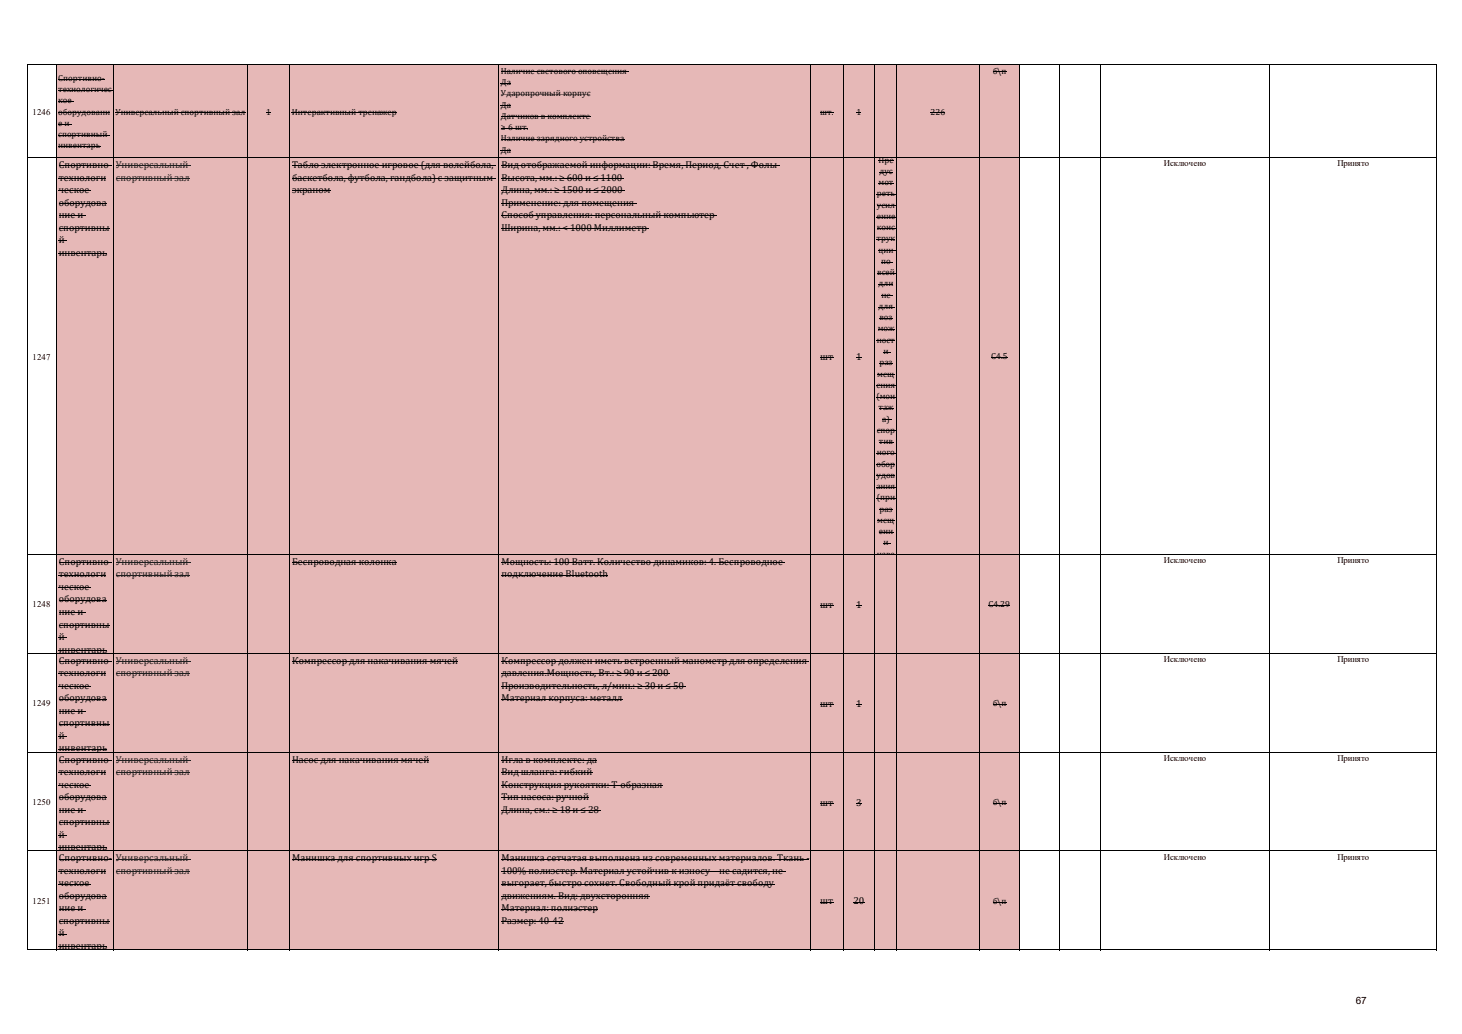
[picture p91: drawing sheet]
<svg xmlns="http://www.w3.org/2000/svg" width="297mm" height="210mm" viewBox="0 0 297 210" stroke-linecap="round" stroke-linejoin="round" font-family="sans-serif">
<defs><g id="words">
<g font-size="2">
<text x="11.9" y="34.1">Спортивно-</text>
<text x="59.3" y="34.1">Табло электронное игровое (для волейбола,</text>
<text x="101.8" y="34.1">Вид отображаемой информации: Время, Период, Счет , Фолы</text>
<text x="11.9" y="36.7">технологи</text>
<text x="11.9" y="39.2">ческое</text>
<text x="11.9" y="41.7">оборудова</text>
<text x="59.3" y="36.7">баскетбола, футбола, гандбола) с защитным</text>
<text x="59.3" y="39.2">экраном</text>
<text x="101.8" y="36.7">Высота, мм.: ≥ 600 и ≤ 1100</text>
<text x="101.8" y="39.2">Длина, мм.: ≥ 1500 и ≤ 2000</text>
<text x="101.8" y="41.7">Применение: для помещения</text>
<text x="11.9" y="44.3">ние и</text>
<text x="11.9" y="46.8">спортивны</text>
<text x="101.8" y="44.3">Способ управления: персональный компьютер</text>
<text x="101.8" y="46.8">Ширина, мм.: &lt; 1000 Миллиметр</text>
<text x="11.9" y="49.4">й</text>
<text x="11.9" y="51.9">инвентарь</text>
<text x="166.6" y="73.2">шт</text>
<text x="173.9" y="73.2">1</text>
<text x="11.9" y="114.7">Спортивно-</text>
<text x="11.9" y="117.3">технологи</text>
<text x="11.9" y="119.8">ческое</text>
<text x="59.3" y="114.7">Беспроводная колонка</text>
<text x="101.8" y="114.7">Мощность: 100 Ватт. Количество динамиков: 4. Беспроводное</text>
<text x="101.8" y="117.3">подключение Bluetooth</text>
<text x="11.9" y="122.3">оборудова</text>
<text x="11.9" y="124.9">ние и</text>
<text x="166.6" y="123.4">шт</text>
<text x="173.9" y="123.4">1</text>
<text x="11.9" y="127.4">спортивны</text>
<text x="11.9" y="130">й</text>
<text x="11.9" y="132.5">инвентарь</text>
<text x="11.9" y="134.8">Спортивно-</text>
<text x="11.9" y="137.3">технологи</text>
<text x="59.3" y="134.8">Компрессор для накачивания мячей</text>
<text x="101.8" y="134.8">Компрессор должен иметь встроенный манометр для определения</text>
<text x="101.8" y="137.3">давления.Мощность, Вт.: ≥ 90 и ≤ 200</text>
<text x="11.9" y="139.9">ческое</text>
<text x="11.9" y="142.4">оборудова</text>
<text x="101.8" y="139.9">Производительность, л/мин.: ≥ 30 и ≤ 50</text>
<text x="101.8" y="142.4">Материал корпуса: металл</text>
<text x="166.6" y="143.5">шт</text>
<text x="173.9" y="143.5">1</text>
<text x="11.9" y="145">ние и</text>
<text x="11.9" y="147.5">спортивны</text>
<text x="11.9" y="150">й</text>
<text x="11.9" y="152.6">инвентарь</text>
<text x="11.9" y="154.9">Спортивно-</text>
<text x="59.3" y="154.9">Насос для накачивания мячей</text>
<text x="101.8" y="154.9">Игла в комплекте: да</text>
<text x="11.9" y="157.4">технологи</text>
<text x="11.9" y="159.9">ческое</text>
<text x="101.8" y="157.4">Вид шланга: гибкий</text>
<text x="101.8" y="159.9">Конструкция рукоятки: Т-образная</text>
<text x="11.9" y="162.5">оборудова</text>
<text x="11.9" y="165">ние и</text>
<text x="11.9" y="167.6">спортивны</text>
<text x="101.8" y="162.5">Тип насоса: ручной</text>
<text x="101.8" y="165">Длина, см.: ≥ 18 и ≤ 28</text>
<text x="166.6" y="163.6">шт</text>
<text x="173.9" y="163.6">3</text>
<text x="11.9" y="170.1">й</text>
<text x="11.9" y="172.6">инвентарь</text>
<text x="11.9" y="174.9">Спортивно-</text>
<text x="11.9" y="177.5">технологи</text>
<text x="59.3" y="174.9">Манишка для спортивных игр S</text>
<text x="101.8" y="174.9">Манишка сетчатая выполнена из современных материалов. Ткань -</text>
<text x="101.8" y="177.5">100% полиэстер. Материал устойчив к износу – не садится, не</text>
<text x="11.9" y="180">ческое</text>
<text x="11.9" y="182.5">оборудова</text>
<text x="11.9" y="185.1">ние и</text>
<text x="101.8" y="182.5">движениям. Вид: двухсторонняя</text>
<text x="101.8" y="185.1">Материал: полиэстер</text>
<text x="101.8" y="180">выгорает, быстро сохнет. Свободный крой придаёт свободу</text>
<text x="166.6" y="183.6">шт</text>
<text x="173.4" y="183.6">20</text>
<text x="11.9" y="187.6">спортивны</text>
<text x="11.9" y="190.2">й</text>
<text x="101.8" y="187.6">Размер: 40-42</text>
<text x="11.9" y="192.7">инвентарь</text>
<text x="275.4" y="203.8">67</text>
</g>
<g font-size="2" fill="#1f1f1f">
<text x="23.5" y="34.1">Универсальный</text>
<text x="23.5" y="36.7">спортивный зал</text>
<text x="23.5" y="114.7">Универсальный</text>
<text x="23.5" y="117.3">спортивный зал</text>
<text x="23.5" y="134.8">Универсальный</text>
<text x="23.5" y="137.3">спортивный зал</text>
<text x="23.5" y="154.9">Универсальный</text>
<text x="23.5" y="157.4">спортивный зал</text>
<text x="23.5" y="174.9">Универсальный</text>
<text x="23.5" y="177.5">спортивный зал</text>
</g>
<g font-size="1.8">
<text x="11.8" y="16.4">Спортивно-</text>
<text x="101.8" y="15">Наличие светового оповещения</text>
<text x="101.8" y="17.3">Да</text>
<text x="201.7" y="15">б\п</text>
<text x="6.6" y="23.3">1246</text>
<text x="11.8" y="18.7">технологичес</text>
<text x="11.8" y="21">кое</text>
<text x="11.8" y="23.3">оборудовани</text>
<text x="23.4" y="23.3">Универсальный спортивный зал</text>
<text x="54.1" y="23.3">1</text>
<text x="59.3" y="23.3">Интерактивный тренажер</text>
<text x="101.8" y="19.6">Ударопрочный корпус</text>
<text x="101.8" y="21.8">Да</text>
<text x="166.6" y="23.3">шт.</text>
<text x="174" y="23.3">1</text>
<text x="189.1" y="23.3">226</text>
<text x="11.8" y="25.6">е и</text>
<text x="11.8" y="27.9">спортивный</text>
<text x="101.8" y="24.1">Датчиков в комплекте</text>
<text x="101.8" y="26.4">≥ 6 шт.</text>
<text x="101.8" y="28.7">Наличие зарядного устройства</text>
<text x="11.8" y="30.1">инвентарь</text>
<text x="101.8" y="31">Да</text>
<text x="178.5" y="33">Пре</text>
<text x="178.6" y="35.3">дус</text>
<text x="236.5" y="33.8">Исключено</text>
<text x="271.7" y="33.8">Принято</text>
<text x="178.1" y="39.9">реть</text>
<text x="178.5" y="37.6">мот</text>
<text x="178.1" y="42.2">усил</text>
<text x="178.1" y="44.5">ение</text>
<text x="178.1" y="46.7">конс</text>
<text x="178" y="49">трук</text>
<text x="178.5" y="51.3">ции</text>
<text x="179" y="53.6">по</text>
<text x="178.2" y="55.9">всей</text>
<text x="178.5" y="58.2">дли</text>
<text x="178.5" y="62.7">для</text>
<text x="178.6" y="65">воз</text>
<text x="179.1" y="60.5">не</text>
<text x="178.1" y="69.6">ност</text>
<text x="178.3" y="67.3">мож</text>
<text x="179.5" y="71.9">и</text>
<text x="6.6" y="73.1">1247</text>
<text x="178.2" y="76.5">мещ</text>
<text x="178.6" y="74.2">раз</text>
<text x="201.3" y="73">С4.5</text>
<text x="178" y="78.7">ения</text>
<text x="178" y="81">(мон</text>
<text x="178.5" y="83.3">таж</text>
<text x="178.1" y="87.9">спор</text>
<text x="179.2" y="85.6">а)</text>
<text x="178" y="94.7">обор</text>
<text x="178.1" y="92.5">ного</text>
<text x="178.6" y="90.2">тив</text>
<text x="178" y="97">удов</text>
<text x="178" y="99.3">ания</text>
<text x="178.1" y="101.6">(при</text>
<text x="178.2" y="106.2">мещ</text>
<text x="178.6" y="103.9">раз</text>
<text x="178.1" y="113">наве</text>
<text x="178.6" y="108.5">ени</text>
<text x="179.5" y="110.7">и</text>
<text x="236.5" y="114.4">Исключено</text>
<text x="271.7" y="114.4">Принято</text>
<text x="6.6" y="123.4">1248</text>
<text x="200.8" y="123.4">С4.29</text>
<text x="236.5" y="134.5">Исключено</text>
<text x="271.7" y="134.5">Принято</text>
<text x="6.6" y="143.4">1249</text>
<text x="201.7" y="143.4">б\п</text>
<text x="236.5" y="154.5">Исключено</text>
<text x="271.7" y="154.5">Принято</text>
<text x="6.6" y="163.5">1250</text>
<text x="201.7" y="163.5">б\п</text>
<text x="236.5" y="174.6">Исключено</text>
<text x="271.7" y="174.6">Принято</text>
<text x="6.6" y="183.6">1251</text>
<text x="201.7" y="183.6">б\п</text>
</g>
</g></defs>
<path d="M11.4 13.3h195.8v179.7h-195.8z" fill="#e6b8b7"/>
<g fill="none" stroke="#000" stroke-width=".2">
<path d="M5.5 13v180M5.6 13.1h286.2M11.4 13.2v179.8M11.8 16h9.5M11.8 18.3h11.1M23 13.2v179.8M50.3 13.2v179.8M58.8 13.2v179.8M101.3 13.2v179.8M101.8 14.6h25.8M101.8 16.9h2M101.8 19.2h18.1"/>
<path d="M164.6 13.2v179.8M171.3 13.2v179.8M177.6 13.2v179.8M182.2 13.2v179.8M199 13.2v179.8M201.7 14.6h2.8M207.1 13.2v179.8M215.3 13.2v179.8M223.5 13.2v179.8M257.8 13.2v179.8M291.8 13.2v179.8M5.6 32h286.2"/>
<path d="M11.8 20.6h3.2M11.8 22.9h10.6M11.8 25.2h2.7M11.8 27.5h10.5M11.8 29.8h8.7M11.9 33.7h10.8M11.9 36.2h9.6M11.9 38.7h6.6M23.4 22.9h26.5M59.3 22.9h21.3M59.3 33.7h41.4M59.3 36.2h41.4"/>
<path d="M59.3 38.7h7.9M101.8 21.5h2M101.8 23.8h18.2M101.8 26h5.4M101.8 28.3h25.1M101.8 30.6h2M101.8 33.7h56.7M101.8 36.2h24.9M101.8 38.7h25.1M166.6 22.9h2.7M178.1 39.5h3.9M178.5 32.6h3"/>
<path d="M178.5 37.2h3M178.6 34.9h2.7M189.1 22.9h2.9M11.9 41.3h9.7M11.9 43.8h5.5M11.9 46.4h10.3M11.9 51.4h9.9M101.8 41.3h27.6M101.8 43.8h43.8M101.8 46.4h30M178 48.6h3.8M178.1 46.4h3.8"/>
<path d="M178.1 41.8h3.8M178.1 44.1h3.9M178.2 55.5h3.8M178.5 50.9h3.5M178.5 57.8h3M179 53.2h2.3M166.6 72.7h2.7M178 78.4h4M178.1 69.2h3.7M178.2 76.1h3.5M178.3 66.9h3.4M178.5 62.4h3.3"/>
<path d="M178.6 64.6h2.7M178.6 73.8h2.7M179.1 60.1h2.3M201.3 72.6h3.4M178 80.6h3.9M178 94.4h3.9M178 96.7h3.8M178 98.9h4M178.1 87.5h3.8M178.1 92.1h3.9M178.5 82.9h3M178.6 89.8h2.8"/>
<path d="M5.6 112.6h286.2M11.9 114.3h10.8M11.9 116.8h9.6M11.9 119.3h6.6M59.3 114.3h21.2M101.8 114.3h57.7M101.8 116.8h21.7M178.1 101.2h3.9M178.2 105.8h3.5M178.6 108.1h2.9M178.6 103.5h2.7M5.6 132.7h286.2"/>
<path d="M11.9 121.9h9.7M11.9 124.4h5.5M11.9 127h10.3M11.9 132h9.9M11.9 134.3h10.8M11.9 136.9h9.6M11.9 139.4h6.6M59.3 134.3h33.6M101.8 134.3h62.6M101.8 136.9h34.3M101.8 139.4h37.6M166.6 123h2.7"/>
<path d="M200.8 123h4.3M5.6 152.7h286.2M11.9 141.9h9.7M11.9 144.5h5.5M11.9 147h10.3M11.9 152.1h9.9M11.9 154.4h10.8M11.9 156.9h9.6M11.9 159.5h6.6M59.3 154.4h27.8M101.8 141.9h24.6M101.8 154.4h19.5"/>
<path d="M101.8 156.9h18.6M101.8 159.5h32.8M166.6 143h2.7M201.7 143h2.8M5.6 172.8h286.2M11.9 162h9.7M11.9 164.6h5.5M11.9 167.1h10.3M11.9 172.2h9.9M11.9 174.5h10.8M11.9 177h9.6M11.9 179.5h6.6"/>
<path d="M59.3 174.5h29.4M101.8 162h17.8M101.8 164.6h20.2M101.8 174.5h62.6M101.8 177h57.9M101.8 179.5h55.7M166.6 163.1h2.7M201.7 163.1h2.8M5.6 192.9h286.2M11.9 182.1h9.7M11.9 184.6h5.5M11.9 187.2h10.3"/>
<path d="M11.9 192.2h9.9M101.8 182.1h30.1M101.8 184.6h19.7M101.8 187.2h12.8M166.6 183.2h2.7M173.4 183.2h2.2M201.7 183.2h2.8"/>
</g>
<g fill="#000">
<path d="M54.1 22.9h1zM174 22.9h1zM11.9 48.9h1.7zM173.9 72.6l1.1 .1zM179.5 71.5h1.4zM179.2 85.2l2 .1zM179.5 110.3l1.4 .1zM11.9 129.5h1.7zM173.9 122.9l1.1 .1zM11.9 149.5l1.7 .1zM173.9 143l1.1 .1zM11.9 169.6l1.7 .1z"/>
<path d="M173.9 163.1l1.1 .1zM11.9 189.7h1.7z"/>
</g>
<path d="M23.5 33.7h15.3M23.5 36.2h15M23.5 114.3h15.3M23.5 116.8h15M23.5 134.3h15.3M23.5 136.9h15M23.5 154.4h15.3M23.5 156.9h15M23.5 174.5h15.3M23.5 177h15" fill="none" stroke="#1f1f1f" stroke-width=".2"/>
<use href="#words"/>
</svg>
